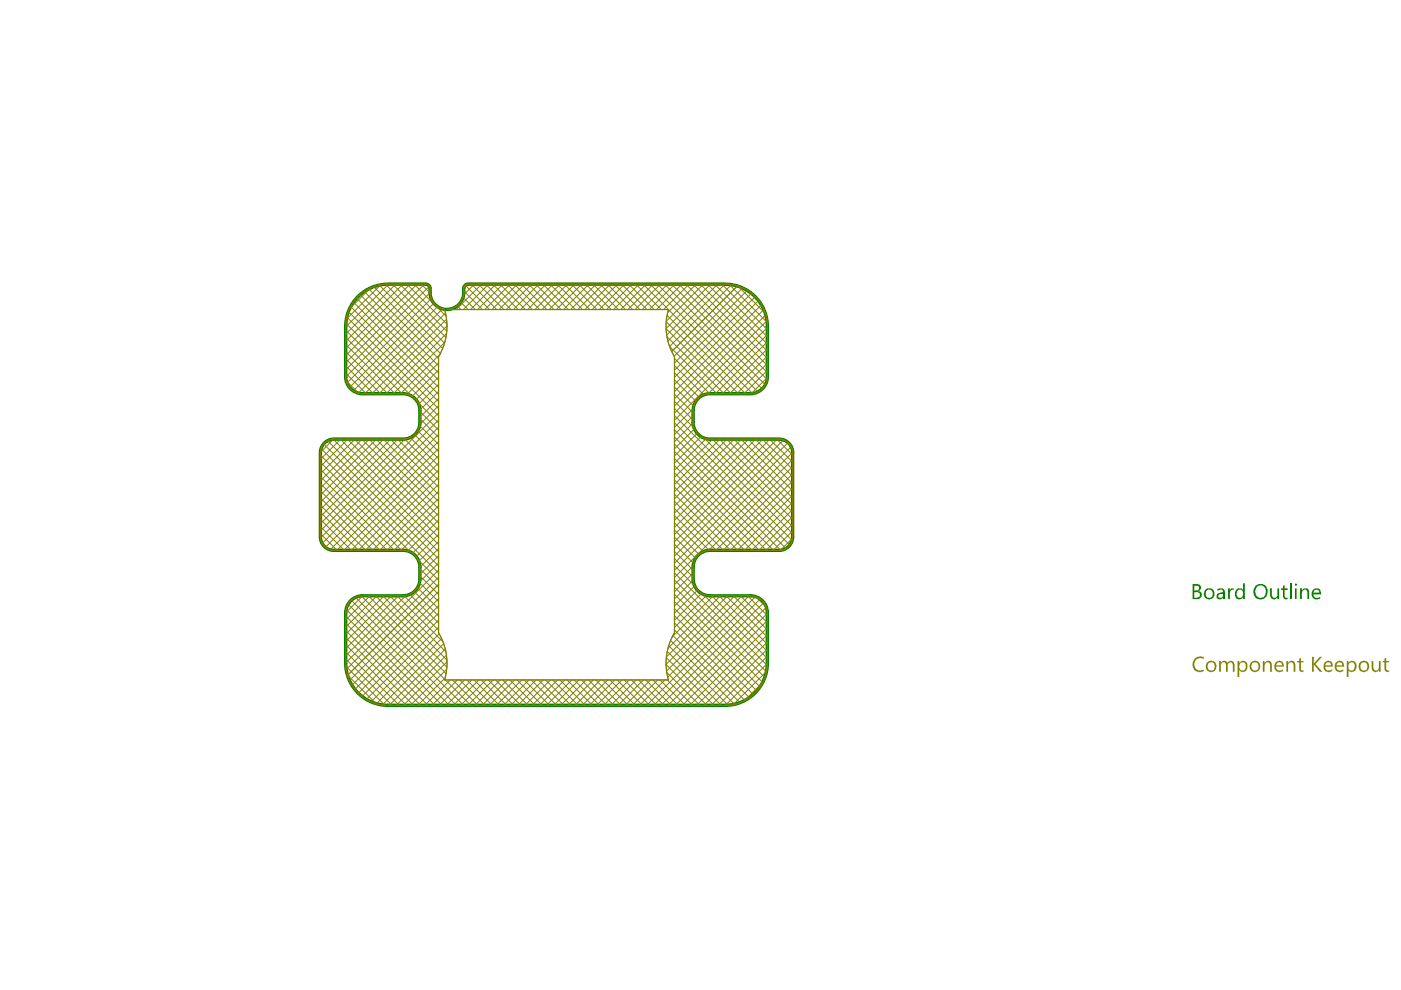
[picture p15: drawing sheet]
<svg xmlns="http://www.w3.org/2000/svg" width="297mm" height="210mm" viewBox="0 0 297 210" stroke-linecap="round" stroke-linejoin="round" font-family="sans-serif">
<g fill="none" stroke="#008000" stroke-width=".71">
<path d="M73.3 69.2v10.8M82.2 60.3h8.1M91.2 61.1v.9M98.3 61.1v.9M99.2 60.3h54.6M162.7 69.2v10.7M67.9 96.1v17.6M70.8 93.1h14.7M76.9 83.5h8.6M89 87v2.5M147 87v2.5M150.5 93.1h14.7"/>
<path d="M150.5 83.5h8.6M168.1 96v17.8M70.8 116.7h14.7M150.5 116.7h14.7M73.3 129.8v10.8M76.9 126.3h8.6M89 120.3v2.5M147 120.3v2.5M150.5 126.3h8.6M162.7 129.9v10.7M82.2 149.5h71.6"/>
</g>
<g fill="#008000">
<path d="M260.4 124.7h.3v.5l.1-.1a.51 .51 0 0 1 .8-.4l-.1 .4a.62 .62 0 0 0-.8 .7v1.2h-.3z"/>
<path d="M269.3 124.7h.3v1.4a.59 .59 0 0 0 .6 .6 .59 .59 0 0 0 .6-.6v-1.4h.4v2.3h-.4v-.4a.83 .83 0 0 1-1 .4 .83 .83 0 0 1-.5-.9z"/>
<path d="M272 124.2l.4-.1v.6h.6v.4h-.6v1.3a.41 .41 0 0 0 .2 .4 .41 .41 0 0 0 .4-.1v.3a.71 .71 0 0 1-1-.6v-1.3h-.4v-.4h.4z"/>
<path d="M253.2 124.2v1h.6a.38 .38 0 0 0 .4-.5v-.1a.38 .38 0 0 0-.5-.4zM253.2 125.6v1.1l.6-.1a.56 .56 0 0 0 .6-.6 .56 .56 0 0 0-.7-.4zM252.8 123.8h1a.79 .79 0 0 1 .9 .7 .79 .79 0 0 1-.6 .9h.1a.73 .73 0 0 1 .6 1.1l-.4 .4-.3 .1h-1.3z"/>
<path d="M255.8 125.3a.94 .94 0 0 0-.1 1.1 .94 .94 0 0 0 1.1 .3 1 1 0 0 0-.3-1.7h-.4zM255.3 125.9a1.16 1.16 0 0 1 2.3 0 1.16 1.16 0 0 1-2.3 0z"/>
<path d="M258.3 126.2a.54 .54 0 0 0 .7 .5 .54 .54 0 0 0 .3-.8h-.6zM258.1 124.9a.99 .99 0 0 1 1.6 .7v1.4h-.4v-.4a.74 .74 0 0 1-.9 .5 .74 .74 0 0 1-.5-.8 .74 .74 0 0 1 .8-.6l.6-.2a.56 .56 0 0 0-.4-.5 .56 .56 0 0 0-.6 .2l-.2 .1z"/>
<path d="M262 125.1a1 1 0 0 1 1.6 0v-1.4h.3v3.3h-.3v-.4a1.01 1.01 0 0 1-1.5 .3 1.01 1.01 0 0 1-.2-1.4zM262.4 125.2v.1a.84 .84 0 0 0-.2 .9 .84 .84 0 0 0 .8 .5l.5-.2 .1-.8a.68 .68 0 0 0-.5-.7 .68 .68 0 0 0-.7 .2z"/>
<path d="M266.3 124.7a1.39 1.39 0 0 0 .9 2 1.26 1.26 0 0 0 1.2-1.4 1.14 1.14 0 0 0-.8-1.1 1.14 1.14 0 0 0-1.3 .5zM266.2 124.2a1.59 1.59 0 0 1 2.1 0 1.59 1.59 0 0 1 .3 2.1 1.52 1.52 0 0 1-1.9 .7 1.52 1.52 0 0 1-1-1.8z"/>
</g>
<path d="M273.6 123.7v3.3" fill="none" stroke="#008000" stroke-width=".36"/>
<g fill="#008000">
<path d="M275.6 124.7h.4v.4a.83 .83 0 0 1 1-.4 .83 .83 0 0 1 .5 1v1.3h-.3v-1.3a.6 .6 0 0 0-.7-.7 .6 .6 0 0 0-.5 .7v1.3h-.4z"/>
<path d="M274.5 124a.25 .25 0 0 1 .5 0 .25 .25 0 0 1-.5 0zM274.6 124.7h.3v2.3h-.3z"/>
<path d="M278.6 125.2l-.1 .5h1.2a.61 .61 0 0 0-.3-.7 .61 .61 0 0 0-.8 .2zM278.4 125a1.04 1.04 0 0 1 1.2-.1 1.04 1.04 0 0 1 .5 1.1h-1.6a.82 .82 0 0 0 1.2 .6h.2v.2a1.16 1.16 0 0 1-1.6-.1 1.16 1.16 0 0 1 .1-1.6z"/>
</g>
<g fill="none" stroke="#008000" stroke-width=".71">
<path d="M73.3 79.9a3.6 3.6 0 0 0 3.6 3.6M82.2 60.3a8.9 8.9 0 0 0-8.9 8.9M90.3 60.3a.89 .89 0 0 1 .9 .8M91.2 62a3.6 3.6 0 0 0 3.6 3.6 3.6 3.6 0 0 0 3.5-3.6M99.2 60.3a.89 .89 0 0 0-.9 .8M153.8 60.3a8.9 8.9 0 0 1 8.9 8.9M162.7 79.9a3.6 3.6 0 0 1-3.6 3.6M70.8 93.1a2.86 2.86 0 0 0-2.9 2.9M85.5 83.5a3.6 3.6 0 0 1 3.5 3.5M89 89.5a3.6 3.6 0 0 1-3.5 3.6M146.9 89.5a3.6 3.6 0 0 0 3.6 3.6M150.5 83.5a3.6 3.6 0 0 0-3.5 3.5"/>
<path d="M165.2 93.1a2.86 2.86 0 0 1 2.9 2.9M67.9 113.8a2.86 2.86 0 0 0 2.9 2.9M85.5 116.7a3.6 3.6 0 0 1 3.5 3.6M150.5 116.7a3.6 3.6 0 0 0-3.5 3.6M168.1 113.8a2.86 2.86 0 0 1-2.9 2.9M76.9 126.3a3.6 3.6 0 0 0-3.6 3.6M89 122.8a3.6 3.6 0 0 1-3.5 3.5M147 122.8a3.6 3.6 0 0 0 3.5 3.5M159.1 126.3a3.6 3.6 0 0 1 3.6 3.6M73.3 140.6a8.9 8.9 0 0 0 8.9 8.9M162.7 140.6a8.9 8.9 0 0 1-8.9 8.9"/>
</g>
<g fill="none" stroke="#808000" stroke-width=".21">
<path d="M73.3 74.5l8.9 9M73.3 76l7.4 7.5M73.3 70l14 14M73.3 77.5l5.9 6M73.3 71.5l12 12M73.3 73l10.4 10.5M73.3 69.2v10.7M73.3 79.1l4.4 4.4M73.3 68.5l19.7 19.7M73.5 67.2l19.5 19.5M73.8 66l19.2 19.2M74.3 65l18.7 18.6"/>
<path d="M74.9 64l18.1 18.1M75.6 63.2l17.4 17.4M76.3 62.4l16.7 16.7M77.2 61.8l15.8 15.8M78.1 61.2l14.9 14.9M78.6 61l-4.6 4.6M79.2 60.7l14.2 14.2M80.4 60.4l13.5 13.5M80.8 60.3l-7.4 7.4M81.7 60.2l12.6 12.6M82.2 60.2h8.2M82.2 60.3h8.2"/>
<path d="M82.4 60.2l-9.1 9.2M83.2 60.2l11.4 11.4M83.9 60.2l-10.6 10.7M84.7 60.2l10.1 10M85.5 60.2l-12.2 12.2M86.2 60.2l8.6 8.6M87 60.2l-13.7 13.7M87.7 60.2l6.9 6.9M88.5 60.2l-15.2 15.2M89.3 60.2l1.9 2M90 60.2l-16.7 16.7M91.1 60.7l-17.8 17.8"/>
<path d="M91.2 61.1v.9M91.2 61.1v.9l-17.9 17.9M91.5 63.3l-18 17.9M92 64.3l-17.9 17.9M92.8 65l-17.9 17.9M93 75.6v58.6M93 76.9l-6.7 6.7M93 78.4l-5.6 5.7M93 79.9l-4.8 4.9M93.3 75.1l-8.4 8.4M93.9 65.5l-18 17.9M94.3 72.6l-10.9 10.9"/>
<path d="M94.5 66.4l-17.2 17.1M94.7 67.6l-15.9 15.9M94.7 70.7l-12.8 12.8M94.8 65.7h46.9M94.8 65.6h47M94.8 69.1l-14.4 14.4M95.9 65.4l.3 .3M96.9 64.8l.9 .9M97.7 64l1.6 1.7M98.1 63l2.7 2.7M98.3 61.1v.9M98.3 61.6l4 4.1"/>
<path d="M98.6 60.4l5.2 5.3M99.1 60.2l-.8 .8M99.2 60.3h54.6M99.2 60.2h54.6M99.9 60.2l5.4 5.5M100.6 60.2l-2.4 2.4M101.4 60.2l5.5 5.5M102.1 60.2l-5.4 5.5M102.9 60.2l5.5 5.5M103.7 60.2l-5.5 5.5M104.4 60.2l5.5 5.5M105.2 60.2l-5.5 5.5"/>
<path d="M106 60.2l5.4 5.5M106.7 60.2l-5.5 5.5M107.5 60.2l5.4 5.5M108.2 60.2l-5.4 5.5M109 60.2l5.4 5.5M109.7 60.2l-5.4 5.5M110.5 60.2l5.5 5.5M111.2 60.2l-5.4 5.5M112 60.2l5.5 5.5M112.8 60.2l-5.5 5.5M113.5 60.2l5.5 5.5M114.3 60.2l-5.5 5.5"/>
<path d="M115.1 60.2l5.4 5.5M115.8 60.2l-5.5 5.5M116.6 60.2l5.4 5.5M117.3 60.2l-5.4 5.5M118.1 60.2l5.4 5.5M118.8 60.2l-5.4 5.5M119.6 60.2l5.5 5.5M120.4 60.2l-5.5 5.5M121.1 60.2l5.5 5.5M121.9 60.2l-5.5 5.5M122.6 60.2l5.5 5.5M123.4 60.2l-5.5 5.5"/>
<path d="M124.2 60.2l5.4 5.5M124.9 60.2l-5.5 5.5M125.7 60.2l5.4 5.5M126.4 60.2l-5.4 5.5M127.2 60.2l5.4 5.5M127.9 60.2l-5.4 5.5M128.7 60.2l5.5 5.5M129.5 60.2l-5.5 5.5M130.2 60.2l5.5 5.5M131 60.2l-5.5 5.5M131.7 60.2l5.5 5.5M132.5 60.2l-5.5 5.5"/>
<path d="M133.3 60.2l5.4 5.5M134 60.2l-5.5 5.5M134.8 60.2l5.4 5.5M135.5 60.2l-5.4 5.5M136.3 60.2l23.3 23.3M137 60.2l-5.4 5.5M137.8 60.2l22.9 22.9M138.6 60.2l-5.5 5.5M139.3 60.2l22.3 22.3M140.1 60.2l-5.5 5.5M140.8 60.2l21.5 21.4M141.2 69.7l13.8 13.8"/>
<path d="M141.2 68.2l15.4 15.3M141.4 71.3l12.1 12.2M141.4 66.8l16.7 16.7M141.6 60.2l-5.5 5.5M141.9 73.4l10.1 10.1M142.4 60.2l20.3 20.3M143 77.5l6.2 6.2M143 79l5.3 5.3M143 76l7.5 7.5M143 75.6v58.6M143.1 60.2l-5.4 5.5M143.9 60.2l18.8 18.8"/>
<path d="M144.6 60.2l-5.4 5.5M145.4 60.2l17.3 17.3M146.1 60.2l-5.4 5.5M146.9 60.2l15.8 15.8M147.7 60.2l-6.2 6.1M148.4 60.2l14.3 14.3M149.2 60.2l-8 7.9M149.9 60.2l12.8 12.8M150.7 60.2l-9.5 9.5M151.5 60.2l11.2 11.3M152.2 60.2l-10.9 10.9M153 60.2l9.7 9.8"/>
<path d="M153.7 60.2l-12.1 12.1M154.5 60.2l8.2 8.2M155.1 60.3l-13.1 13.2M156.4 60.6l-14 14M156.4 60.6l5.9 5.9M157.5 61l-14.6 14.5M158.5 61.5l-15.5 15.5M159.4 62.2l-16.4 16.3M160.1 62.9l-17.1 17.1M160.9 63.7l-17.9 17.8M161.5 64.6l-18.5 18.5M162 65.6l-19 19"/>
<path d="M162.4 66.7l-19.4 19.4M162.7 68l-19.7 19.6M162.7 69.2v10.8M162.7 73.9l-9.5 9.6M162.7 72.4l-11 11.1M162.7 70.9l-12.6 12.6M162.7 69.4l-19.7 19.7M162.7 78.5l-5 5M162.7 77l-6.5 6.5M162.7 75.5l-8 8M162.7 80l-3.5 3.5M67.9 99.5l17.2 17.2"/>
<path d="M67.9 96v17.8M67.9 98l19.1 19.1M67.9 96.5l25.1 25M68.1 95.1l24.9 24.9M68.6 94.1l24.4 24.4M69.4 93.4l23.6 23.6M70.6 93.1l22.4 22.4M70.7 93.1l-2.8 2.8M70.8 93.1h14.7M72.1 93.1l20.9 20.9M72.3 93.1l-4.4 4.3M73.4 80.7l2.7 2.7"/>
<path d="M73.6 93.1l19.4 19.3M73.8 93.1l-5.9 5.8M75.2 93.1l17.8 17.8M75.3 93.1l-7.4 7.4M76.7 93.1l16.3 16.3M76.8 93.1l-8.9 8.9M76.9 83.5h8.6M78.2 93.1l14.8 14.8M78.3 93.1l-10.4 10.4M79.7 93.1l13.3 13.3M79.8 93.1l-11.9 11.9M81.2 93.1l11.8 11.8"/>
<path d="M81.4 93.1l-13.5 13.4M82.7 93.1l10.3 10.2M82.9 93.1l-15 14.9M84.3 93.1l8.7 8.7M84.4 93.1l-16.5 16.5M85.8 93.1l7.2 7.2M85.9 93.1l-18 18M87 92.8l6 6M87.9 92.1l5.1 5.2M88.5 85.2l4.5 4.5M88.5 91.3l4.5 4.5M89 90.2l4 4.1"/>
<path d="M89 88.7l4 4M89 87.2l4 4M89 87v2.5M93 84.5l-4 4M93 83l-4 4M93 81.5l-4.2 4.2M93 86l-4 4M93 89l-25.1 25.1M93 87.5l-25.1 25.1M93 90.5l-24.7 24.7M93 92.1l-24 24M93 99.6l-17.1 17.1"/>
<path d="M93 95.1l-21.6 21.6M93 98.1l-18.6 18.6M93 96.6l-20.1 20.1M93 93.6l-23 23M143 80.5l4.6 4.6M143 86.6l4.2 4.2M143 85.1l4 4M143 88.1l25.1 25.1M143 89.6l25 25M143 91.1l24.5 24.5M143 92.6l23.7 23.7M143 82l4.1 4.1"/>
<path d="M143 83.6l4 3.9M143 94.2l22.5 22.5M143 95.7l21 21M143 98.7l18 18M143 97.2l19.5 19.5M147 88.2l-4 4M147 87v2.5M147 89.7l-4 4M147 86.6l-4 4M147.3 90.9l-4.3 4.3M147.8 91.9l-4.8 4.8M148.6 92.6l-5.6 5.6"/>
<path d="M149.3 92.9l18.8 18.7M149.7 93l-6.7 6.7M150.5 93.1h14.7M150.5 83.5h8.6M151 93.1l17.1 17M151.1 93.1l-8.1 8.1M152.5 93.1l15.6 15.5M152.7 93.1l-9.7 9.7M154 93.1l14.1 14M154.2 93.1l-11.2 11.2M155.6 93.1l12.5 12.5M155.7 93.1l-12.7 12.7"/>
<path d="M157.1 93.1l11 11M157.2 93.1l-14.2 14.2M158.6 93.1l9.5 9.5M158.7 93.1l-15.7 15.7M160.1 93.1l8 7.9M160.2 93.1l-17.2 17.2M161.6 93.1l6.5 6.4M161.8 93.1l-18.8 18.8M163.1 93.1l5 4.9M163.3 93.1l-20.3 20.3M164.7 93.1l3.4 3.4M164.8 93.1l-21.8 21.8"/>
<path d="M166.1 93.3l-23.1 23.1M166.5 93.4l1.3 1.3-24.8 24.7M167.1 93.8l-24.1 24.1M168.1 96v17.8M168.1 95.9l-25.1 25M168.1 98.9l-17.9 17.8M168.1 97.4l-25.1 25.1M67.9 101l15.7 15.7M67.9 113.1l3.6 3.6M67.9 107.1l9.7 9.6M67.9 104l12.7 12.7M67.9 102.5l14.2 14.2"/>
<path d="M67.9 108.6l8.1 8.1M67.9 105.6l11.2 11.1M67.9 110.1l6.6 6.6M67.9 111.6l5.1 5.1M68.1 114.8l1.7 1.7M70.8 116.7h14.7M88.6 118.7l4.4 4.3M93 104.2l-12.5 12.5M93 114.8l-4.2 4.2M93 113.3l-4.8 4.7M93 102.7l-14 14M93 108.7l-8 8"/>
<path d="M93 105.7l-11 11M93 101.2l-15.6 15.5M93 111.8l-5.5 5.5M93 110.2l-6.6 6.6M93 107.2l-9.5 9.5M93 119.3l-4 4.1M93 116.3l-4 4M93 117.8l-4 4M143 101.7l15 15M143 100.2l16.5 16.5M143 104.8l11.9 11.9M143 103.3l13.4 13.4"/>
<path d="M143 112.3l5.2 5.3M143 115.4l4.1 4.1M143 116.9l4 4M143 110.8l6.1 6.2M143 118.4l4 4M143 109.3l7.4 7.4M143 106.3l10.4 10.4M143 107.8l8.9 8.9M143 113.9l4.5 4.5M143 119.9l4.3 4.3M147 120l-4 4M150.5 116.7h14.7"/>
<path d="M168.1 114.1l-2.7 2.6M168.1 103.5l-13.3 13.2M168.1 105l-11.8 11.7M168.1 101.9l-14.8 14.8M168.1 108l-8.7 8.7M168.1 106.5l-10.3 10.2M168.1 100.4l-16.3 16.3M168.1 111l-5.7 5.7M168.1 112.5l-4.2 4.2M168.1 109.5l-7.2 7.2M73.3 132.1l17.5 17.5M73.3 130.6l19 19"/>
<path d="M73.3 135.1l14.4 14.5M73.3 133.6l15.9 16M73.3 138.2l11.4 11.4M73.3 136.6l12.9 13M73.3 139.7l9.9 9.9M73.3 130v10.6M73.4 129.2l20.4 20.4M73.8 128.1l21.5 21.5M74.5 127.2l22.3 22.4M74.6 127.1l-.5 .5M75.4 126.6l22.9 23M76.6 126.3l17.7 17.7"/>
<path d="M76.9 126.3h8.6M76.9 126.3l-3.6 3.7v10.6M78.1 126.3l16.5 16.5M78.4 126.3l-5.1 5.2M79.6 126.3l15.2 15.2M80 126.3l-6.7 6.7M81.1 126.3l13.7 13.7M81.5 126.3l-8.2 8.2M82.6 126.3l12 11.9M83 126.3l-9.7 9.7M84.1 126.3l9.9 9.8M84.5 126.3l-11.2 11.3"/>
<path d="M85.7 126.3l7.3 7.4M86.1 126.3l-12.8 12.8M86.9 126l6.1 6.1M87.8 125.4l5.2 5.2M88.5 124.6l4.5 4.5M88.9 123.5l4.1 4.1M89 120.6l4 4M89 120.3v2.5M89 122.1l4 4M93 120.9l-19.7 19.7M93 126.9l-18.4 18.4M93 129.9l-17.1 17.1"/>
<path d="M93 128.4l-17.8 17.8M93 133l-15.4 15.3M93 131.5l-16.3 16.2-1.6-1.6M93 122.4l-19.6 19.6M93 123.9l-19.4 19.3M93 125.4l-18.9 18.9M93.1 134.4l-14.5 14.4M93.6 135.4l-13.8 13.8M94.1 136.4l-13.1 13.1M94.4 137.6l-12 12M94.7 138.9l-10.7 10.7M141.2 139.4l10.2 10.2"/>
<path d="M141.4 138.1l11.6 11.5M141.8 136.9l12.6 12.7M142.2 135.8l13.6 13.6M142.6 134.7l14.3 14.3M143 121.4l19.7 19.8M143 122.9l19.5 19.6M143 124.5l19.2 19.2M143 126l18.7 18.7M143 129l17.5 17.5M143 127.5l18.2 18.2M143 132l15.9 16M143 130.5l16.8 16.8"/>
<path d="M143 133.6l15 14.9M147 120.3v2.5M147 121.5l-4 4M147 123l-4 4M147.3 124.2l-4.3 4.3M147.9 125.1l-4.9 4.9M148.7 125.8l-5.7 5.8M149.1 126l13.6 13.7M149.8 126.2l-6.8 6.9M150.5 126.3h8.6M150.9 126.3l11.8 11.8M151.3 126.3l-8.8 8.8"/>
<path d="M152.4 126.3l10.3 10.3M152.8 126.3l-11.2 11.2M153.9 126.3l8.8 8.8M154.3 126.3l-13 13M155.4 126.3l7.3 7.3M155.8 126.3l-14.6 14.6 8.7 8.7M157 126.3l5.7 5.8M157.3 126.3l-16 16M158.5 126.3l4.2 4.3M158.8 126.3l-17.3 17.3M160.1 126.5l2.5 2.4M160.2 126.5l-23.1 23.1"/>
<path d="M161.2 127l-22.6 22.6M162 127.7l-21.9 21.9M162.5 128.7l-20.9 20.9M162.7 129.8v10.8M162.7 129.8v10.8l-9 9h-71.5M162.7 134.5l-15 15.1M162.7 133l-16.5 16.6M162.7 137.6l-12 12M162.7 136.1l-13.5 13.5M162.7 139.1l-10.5 10.5M162.7 131.5l-18.1 18.1M162.7 130l-19.6 19.6"/>
<path d="M73.3 141.2l8.3 8.4M73.6 143l6.2 6.3M94.2 144.2h47.6M94.3 144.1h47.4M94.4 144.1l5.5 5.5M94.4 143.7l-5.9 5.9M94.7 141.9l-7.7 7.7M94.8 140.3l-9.3 9.3M95.5 144.1l-5.5 5.5M95.9 144.1l5.5 5.5M97 144.1l-5.5 5.5M97.4 144.1l5.5 5.5"/>
<path d="M98.5 144.1l-5.4 5.5M99 144.1l5.4 5.5M100 144.1l-5.4 5.5M100.5 144.1l5.4 5.5M101.6 144.1l-5.5 5.5M102 144.1l5.4 5.5M103.1 144.1l-5.5 5.5M103.5 144.1l5.5 5.5M104.6 144.1l-5.5 5.5M105 144.1l5.5 5.5M106.1 144.1l-5.4 5.5M106.5 144.1l5.5 5.5"/>
<path d="M107.6 144.1l-5.4 5.5M108.1 144.1l5.4 5.5M109.1 144.1l-5.4 5.5M109.6 144.1l5.4 5.5M110.7 144.1l-5.5 5.5M111.1 144.1l5.5 5.5M112.2 144.1l-5.5 5.5M112.6 144.1l5.5 5.5M113.7 144.1l-5.5 5.5M114.1 144.1l5.5 5.5M115.2 144.1l-5.4 5.5M115.6 144.1l5.5 5.5"/>
<path d="M116.7 144.1l-5.4 5.5M117.2 144.1l5.4 5.5M118.2 144.1l-5.4 5.5M118.7 144.1l5.4 5.5M119.8 144.1l-5.5 5.5M120.2 144.1l5.5 5.5M121.3 144.1l-5.5 5.5M121.7 144.1l5.5 5.5M122.8 144.1l-5.5 5.5M123.2 144.1l5.5 5.5M124.3 144.1l-5.4 5.5M124.7 144.1l5.5 5.5"/>
<path d="M125.8 144.1l-5.4 5.5M126.3 144.1l5.4 5.5M127.3 144.1l-5.4 5.5M127.8 144.1l5.4 5.5M128.9 144.1l-5.5 5.5M129.3 144.1l5.5 5.5M130.4 144.1l-5.5 5.5M130.8 144.1l5.5 5.5M131.9 144.1l-5.5 5.5M132.3 144.1l5.5 5.5M133.4 144.1l-5.4 5.5M133.9 144.1l5.4 5.5"/>
<path d="M134.9 144.1l-5.4 5.5M135.4 144.1l5.4 5.5M136.4 144.1l-5.4 5.5M136.9 144.1l5.4 5.5M138 144.1l-5.5 5.5M138.4 144.1l5.5 5.5M139.5 144.1l-5.5 5.5M139.9 144.1l5.5 5.5M141 144.1l-5.5 5.5M141.3 142.5l7.1 7.1M141.4 144.1l5.5 5.5M153.8 149.5h-71.6"/>
<path d="M161.8 144.5l-4.1 4.2M162.6 142.3l-7.2 7.1"/>
</g>
<g fill="#808000">
<path d="M253.3 139.6a2.12 2.12 0 0 1 1.9-.3v.4a1.32 1.32 0 0 0-2 .9 1.32 1.32 0 0 0 1.5 1.6l.5-.2-.1 .3a1.57 1.57 0 0 1-1.8-.3 1.57 1.57 0 0 1-.3-1.8z"/>
<path d="M258.5 140.2h.3v.3a.72 .72 0 0 1 .8-.4 .72 .72 0 0 1 .6 .5 .75 .75 0 0 1 .7-.5 .75 .75 0 0 1 .8 .5v1.8h-.3v-1.3a.56 .56 0 0 0-.6-.7 .56 .56 0 0 0-.5 .8v1.2h-.4v-1.3a.56 .56 0 0 0-.6-.7 .56 .56 0 0 0-.5 .8v1.2h-.3z"/>
<path d="M267.7 140.2h.4v.3a.82 .82 0 0 1 .9-.4 .82 .82 0 0 1 .6 .7v1.6h-.3v-1.2a.6 .6 0 0 0-.6-.8 .6 .6 0 0 0-.6 .8v1.2h-.4z"/>
<path d="M272.7 140.2h.4v.3a.83 .83 0 0 1 1-.4 .83 .83 0 0 1 .5 1v1.3h-.3v-1.3a.6 .6 0 0 0-.7-.7 .6 .6 0 0 0-.5 .8v1.2h-.4z"/>
<path d="M275.5 139.6l.3-.1v.7h.6v.2h-.6v1.3a.33 .33 0 0 0 .1 .5 .33 .33 0 0 0 .5-.1v.3a.6 .6 0 0 1-.7 0 .6 .6 0 0 1-.2-.6v-1.4h-.5v-.2h.5z"/>
<path d="M278.2 139.3h.3v1.4l1.3-1.4h.5l-1.4 1.5 1.5 1.6h-.6l-1.3-1.5v1.5h-.3z"/>
<path d="M290.8 140.2h.4v1.2a.61 .61 0 0 0 .6 .8 .61 .61 0 0 0 .6-.8v-1.2h.3v2.2h-.3v-.3a.83 .83 0 0 1-1 .3 .83 .83 0 0 1-.6-.9z"/>
<path d="M293.5 139.6l.4-.1v.7h.6v.2h-.6v1.3a.41 .41 0 0 0 .2 .4 .41 .41 0 0 0 .4 0v.3a.68 .68 0 0 1-1-.6v-1.4h-.3v-.2h.3z"/>
<path d="M256.2 140.6a.94 .94 0 0 0-.1 1.1 .94 .94 0 0 0 .9 .5h.1a.96 .96 0 0 0 .5-1 .96 .96 0 0 0-.7-.8h-.4zM255.8 140.5h.1a1.16 1.16 0 0 1 1.7 0 1.16 1.16 0 0 1 0 1.7 1.16 1.16 0 0 1-1.6 0 1.16 1.16 0 0 1-.2-1.6z"/>
<path d="M262.4 140.2h.3l.1 .3a.92 .92 0 0 1 1.2-.3 .92 .92 0 0 1 .5 1.1 .96 .96 0 0 1-.6 1.1 .96 .96 0 0 1-1.2-.3v1.4h-.3zM262.9 140.6l-.2 .9a.7 .7 0 0 0 .9 .7 .7 .7 0 0 0 .5-.9 .68 .68 0 0 0-.3-.8 .68 .68 0 0 0-.9 .1z"/>
<path d="M265.5 140.6a1 1 0 0 0 .4 1.6 .89 .89 0 0 0 .9-.6 .89 .89 0 0 0-.2-1l-.2-.2h-.6zM264.9 141.3a1.2 1.2 0 0 1 2.4 0 1.2 1.2 0 0 1-2.4 0z"/>
<path d="M270.7 140.6l-.1 .5h1.2a.61 .61 0 0 0-.3-.7 .61 .61 0 0 0-.8 .2zM270.4 140.5a1.02 1.02 0 0 1 1.2-.3 1.02 1.02 0 0 1 .6 1.1h-1.6a.81 .81 0 0 0 .5 .9 .81 .81 0 0 0 .9-.3v.4a1.16 1.16 0 0 1-1.5-.1 1.16 1.16 0 0 1-.1-1.6z"/>
<path d="M281 140.8v.3h1.2a.37 .37 0 0 0-.3-.6l-.5-.1zM280.9 140.3h.1a.94 .94 0 0 1 1.2-.1 .94 .94 0 0 1 .3 1.1h-1.5a.8 .8 0 0 0 .5 .9 .8 .8 0 0 0 1-.3l-.1 .4a1.14 1.14 0 0 1-1.5-.1 1.14 1.14 0 0 1-.2-1.5z"/>
<path d="M283.5 140.7l-.1 .4h1.2a.64 .64 0 0 0-.4-.7 .64 .64 0 0 0-.7 .3zM283.1 140.6a1.1 1.1 0 0 1 1.6-.2l.3 .9h-1.6a.8 .8 0 0 0 .5 .9 .8 .8 0 0 0 .9-.3v.4a1.15 1.15 0 0 1-1.4-.1 1.15 1.15 0 0 1-.3-1.4z"/>
<path d="M285.5 140.2h.4v.3a.96 .96 0 0 1 1.3-.2 .96 .96 0 0 1 .3 1.2 .88 .88 0 0 1-.6 1 .88 .88 0 0 1-1-.4v1.4h-.4zM286 140.7l-.1 .8a.69 .69 0 0 0 .8 .7 .69 .69 0 0 0 .6-.9 .79 .79 0 0 0-.8-.9z"/>
<path d="M288.5 140.7v.1a.84 .84 0 0 0 0 .9 .84 .84 0 0 0 .8 .5 .85 .85 0 0 0 .6-1.2 .85 .85 0 0 0-1.3-.4zM288.2 140.6a1.2 1.2 0 0 1 2 .2 1.2 1.2 0 0 1-1 1.7 1.27 1.27 0 0 1-1-1.9z"/>
</g>
<g fill="none" stroke="#808000" stroke-width=".21">
<path d="M73.3 79.9a3.6 3.6 0 0 0 3.6 3.6 3.6 3.6 0 0 1-3.6-3.6M82.2 60.2a9 9 0 0 0-8.9 9M82.2 60.3a8.9 8.9 0 0 0-8.9 8.9M90.3 60.3a.89 .89 0 0 1 .9 .8M90.4 60.2a.94 .94 0 0 1 .8 .9M91.2 62a3.6 3.6 0 0 0 3 3.6 12.5 12.5 0 0 1-1.2 10M91.2 62a3.5 3.5 0 0 0 3 3.5M94.3 65.5a12.5 12.5 0 0 1-1.3 10.1M98.3 62a3.5 3.5 0 0 1-3.5 3.6M98.3 62a3.6 3.6 0 0 1-3.5 3.6M99.2 60.2a.94 .94 0 0 0-.9 .9M99.2 60.3a.89 .89 0 0 0-.9 .8"/>
<path d="M141.7 65.7a12.5 12.5 0 0 0 1.3 9.9M141.8 65.6a12.5 12.5 0 0 0 1.2 10M153.8 60.3a8.9 8.9 0 0 1 8.9 8.9M153.8 60.2a9 9 0 0 1 8.9 9M162.7 79.9a3.6 3.6 0 0 1-3.6 3.6 3.6 3.6 0 0 0 3.6-3.4M70.8 93.1a2.88 2.88 0 0 0-2.9 2.9M70.8 93.1a2.86 2.86 0 0 0-2.9 2.9M89 87a3.6 3.6 0 0 0-3.5-3.5 3.5 3.5 0 0 1 3.5 3.5M89 89.5a3.6 3.6 0 0 1-3.5 3.6M148 84.5a3.4 3.4 0 0 1 2.5-1 3.6 3.6 0 0 0-3.5 3.5 3.4 3.4 0 0 1 1-2.5zM150.5 93.1a3.6 3.6 0 0 1-3.5-3.6 3.5 3.5 0 0 0 3.5 3.6M165.2 93.1a2.88 2.88 0 0 1 2.9 2.9 2.9 2.9 0 0 0-2.9-2.9"/>
<path d="M67.9 113.8a2.88 2.88 0 0 0 2.9 2.9M67.9 113.8a2.86 2.86 0 0 0 2.9 2.9M85.5 116.7a3.6 3.6 0 0 1 3.5 3.6M150.5 116.7a3.5 3.5 0 0 0-3.5 3.6 3.6 3.6 0 0 1 3.5-3.6M165.2 116.7a2.89 2.89 0 0 0 2.9-2.9 2.88 2.88 0 0 1-2.9 2.9M73.3 129.9a3.6 3.6 0 0 1 3.6-3.6 3.6 3.6 0 0 0-3.6 3.6M89 122.8a3.5 3.5 0 0 1-3.5 3.5 3.6 3.6 0 0 0 3.5-3.5M93 134.2a12.5 12.5 0 0 1 1.2 10M93 134.2a12.5 12.5 0 0 1 1.3 9.9M143 134.2a12.5 12.5 0 0 0-1.3 9.9M143 134.2a12.5 12.5 0 0 0-1.2 10M147 122.8a3.6 3.6 0 0 0 3.5 3.5 3.5 3.5 0 0 1-3.5-3.5z"/>
<path d="M162.7 129.8a3.6 3.6 0 0 0-3.6-3.5 3.6 3.6 0 0 1 3.6 3.6M73.3 140.6a9 9 0 0 0 8.9 9M73.3 140.6a8.9 8.9 0 0 0 8.9 8.9M162.7 140.6a8.9 8.9 0 0 1-8.9 8.9M162.7 140.6a9 9 0 0 1-8.9 9"/>
</g>
</svg>
